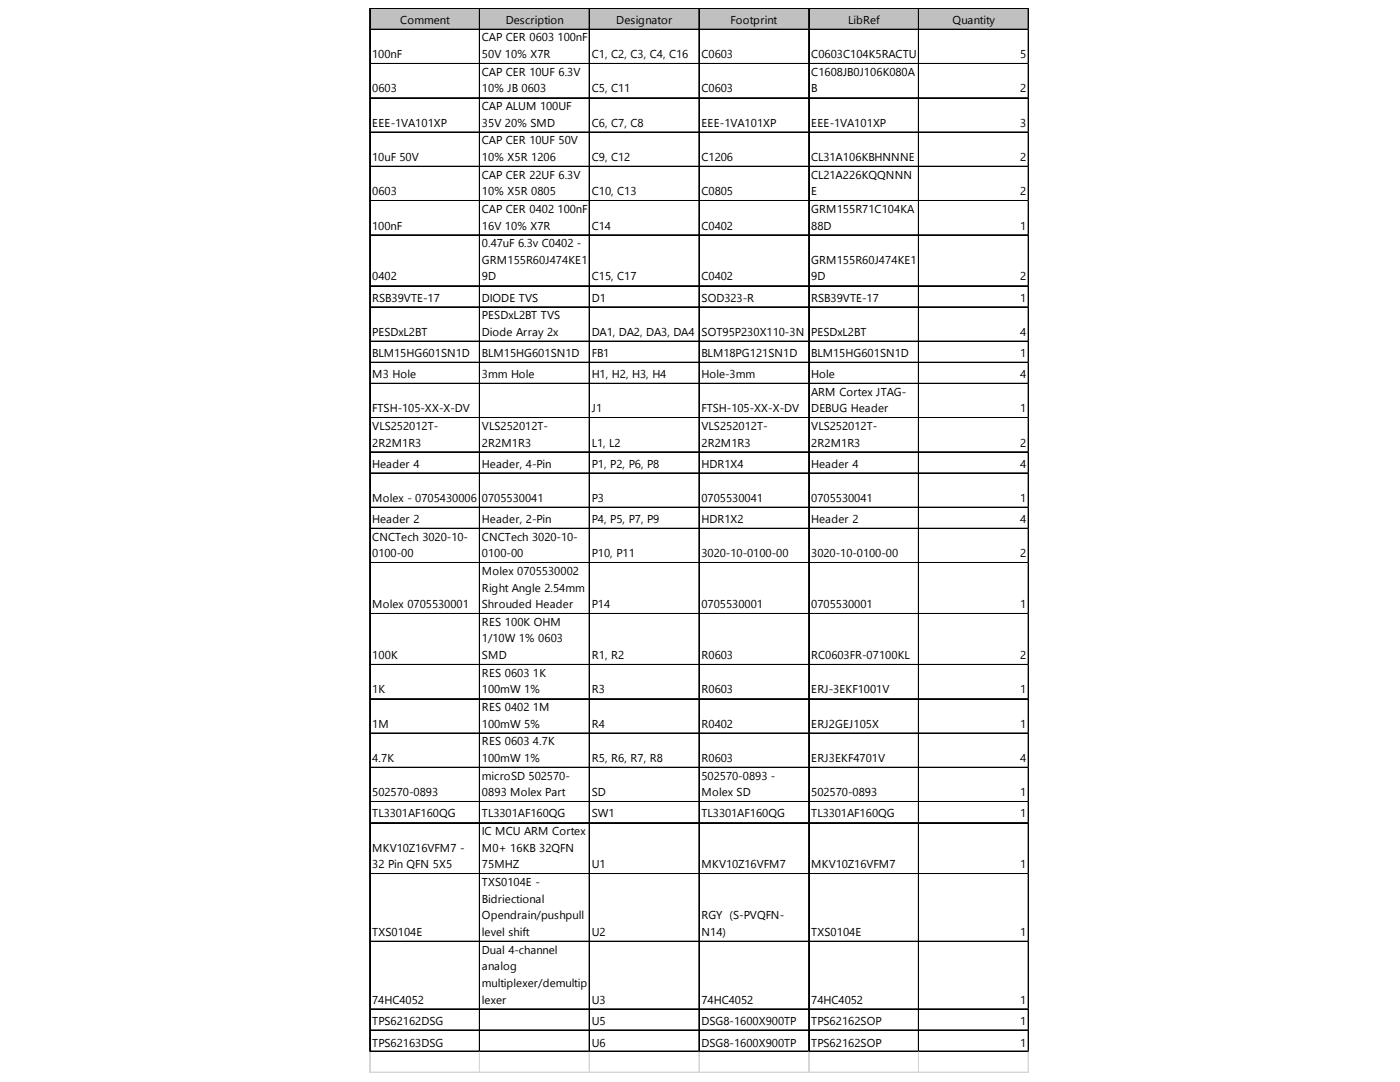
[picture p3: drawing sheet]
<svg xmlns="http://www.w3.org/2000/svg" width="279mm" height="216mm" viewBox="0 0 279 216" stroke-linecap="round" stroke-linejoin="round" font-family="sans-serif">
<defs><g id="words">
<g font-size="2.3">
<text x="79.9" y="4.8">Comment</text>
<text x="100.9" y="4.8">Description</text>
<text x="123" y="4.8">Designator</text>
<text x="145.8" y="4.8">Footprint</text>
<text x="169.3" y="4.8">LibRef</text>
<text x="190.1" y="4.8">Quantity</text>
<text x="74.3" y="11.6">100nF</text>
<text x="96.2" y="8.3">CAP CER 0603 100nF</text>
<text x="96.2" y="11.6">50V 10% X7R</text>
<text x="118.1" y="11.6">C1, C2, C3, C4, C16</text>
<text x="140" y="11.6">C0603</text>
<text x="161.9" y="11.6">C0603C104K5RACTU</text>
<text x="203.6" y="11.6">5</text>
<text x="96.2" y="15.1">CAP CER 10UF 6.3V</text>
<text x="161.9" y="15.1">C1608JB0J106K080A</text>
<text x="74.3" y="18.4">0603</text>
<text x="96.2" y="18.4">10% JB 0603</text>
<text x="96.2" y="22">CAP ALUM 100UF</text>
<text x="118.1" y="18.4">C5, C11</text>
<text x="140" y="18.4">C0603</text>
<text x="161.9" y="18.4">B</text>
<text x="203.6" y="18.4">2</text>
<text x="74.3" y="25.3">EEE-1VA101XP</text>
<text x="96.2" y="25.3">35V 20% SMD</text>
<text x="96.2" y="28.8">CAP CER 10UF 50V</text>
<text x="118.1" y="25.3">C6, C7, C8</text>
<text x="140" y="25.3">EEE-1VA101XP</text>
<text x="161.9" y="25.3">EEE-1VA101XP</text>
<text x="203.6" y="25.3">3</text>
<text x="74.3" y="32.1">10uF 50V</text>
<text x="96.2" y="32.1">10% X5R 1206</text>
<text x="96.2" y="35.6">CAP CER 22UF 6.3V</text>
<text x="118.1" y="32.1">C9, C12</text>
<text x="140" y="32.1">C1206</text>
<text x="161.9" y="32.1">CL31A106KBHNNNE</text>
<text x="161.9" y="35.6">CL21A226KQQNNN</text>
<text x="203.6" y="32.1">2</text>
<text x="74.3" y="39">0603</text>
<text x="96.2" y="39">10% X5R 0805</text>
<text x="118.1" y="39">C10, C13</text>
<text x="140" y="39">C0805</text>
<text x="161.9" y="39">E</text>
<text x="203.6" y="39">2</text>
<text x="74.3" y="45.8">100nF</text>
<text x="96.2" y="42.5">CAP CER 0402 100nF</text>
<text x="96.2" y="45.8">16V 10% X7R</text>
<text x="118.1" y="45.8">C14</text>
<text x="140" y="45.8">C0402</text>
<text x="161.9" y="42.5">GRM155R71C104KA</text>
<text x="161.9" y="45.8">88D</text>
<text x="203.6" y="45.8">1</text>
<text x="96.2" y="49.3">0.47uF 6.3v C0402 -</text>
<text x="96.2" y="52.6">GRM155R60J474KE1</text>
<text x="161.9" y="52.6">GRM155R60J474KE1</text>
<text x="74.3" y="56">0402</text>
<text x="96.2" y="56">9D</text>
<text x="118.1" y="56">C15, C17</text>
<text x="140" y="56">C0402</text>
<text x="161.9" y="56">9D</text>
<text x="203.6" y="56">2</text>
<text x="74.3" y="60.2">RSB39VTE-17</text>
<text x="96.2" y="60.2">DIODE TVS</text>
<text x="96.2" y="63.7">PESDxL2BT TVS</text>
<text x="118.1" y="60.2">D1</text>
<text x="140" y="60.2">SOD323-R</text>
<text x="161.9" y="60.2">RSB39VTE-17</text>
<text x="203.6" y="60.2">1</text>
<text x="74.3" y="67">PESDxL2BT</text>
<text x="74.3" y="71.2">BLM15HG601SN1D</text>
<text x="96.2" y="67">Diode Array 2x</text>
<text x="96.2" y="71.2">BLM15HG601SN1D</text>
<text x="118.1" y="67">DA1, DA2, DA3, DA4</text>
<text x="118.1" y="71.2">FB1</text>
<text x="140" y="67">SOT95P230X110-3N</text>
<text x="140" y="71.2">BLM18PG121SN1D</text>
<text x="161.9" y="67">PESDxL2BT</text>
<text x="161.9" y="71.2">BLM15HG601SN1D</text>
<text x="203.6" y="67">4</text>
<text x="203.6" y="71.2">1</text>
<text x="74.3" y="75.4">M3 Hole</text>
<text x="96.2" y="75.4">3mm Hole</text>
<text x="118.1" y="75.4">H1, H2, H3, H4</text>
<text x="140" y="75.4">Hole-3mm</text>
<text x="161.9" y="75.4">Hole</text>
<text x="203.6" y="75.4">4</text>
<text x="74.3" y="82.3">FTSH-105-XX-X-DV</text>
<text x="118.1" y="82.3">J1</text>
<text x="140" y="82.3">FTSH-105-XX-X-DV</text>
<text x="161.9" y="78.9">ARM Cortex JTAG-</text>
<text x="161.9" y="82.3">DEBUG Header</text>
<text x="203.6" y="82.3">1</text>
<text x="74.3" y="85.8">VLS252012T-</text>
<text x="74.3" y="89.1">2R2M1R3</text>
<text x="96.2" y="85.8">VLS252012T-</text>
<text x="96.2" y="89.1">2R2M1R3</text>
<text x="118.1" y="89.1">L1, L2</text>
<text x="140" y="85.8">VLS252012T-</text>
<text x="140" y="89.1">2R2M1R3</text>
<text x="161.9" y="85.8">VLS252012T-</text>
<text x="161.9" y="89.1">2R2M1R3</text>
<text x="203.6" y="89.1">2</text>
<text x="74.3" y="93.3">Header 4</text>
<text x="96.2" y="93.3">Header, 4-Pin</text>
<text x="118.1" y="93.3">P1, P2, P6, P8</text>
<text x="140" y="93.3">HDR1X4</text>
<text x="161.9" y="93.3">Header 4</text>
<text x="203.6" y="93.3">4</text>
<text x="74.3" y="100.1">Molex - 0705430006</text>
<text x="96.2" y="100.1">0705530041</text>
<text x="118.1" y="100.1">P3</text>
<text x="140" y="100.1">0705530041</text>
<text x="161.9" y="100.1">0705530041</text>
<text x="203.6" y="100.1">1</text>
<text x="74.3" y="104.4">Header 2</text>
<text x="74.3" y="107.9">CNCTech 3020-10-</text>
<text x="96.2" y="104.4">Header, 2-Pin</text>
<text x="96.2" y="107.9">CNCTech 3020-10-</text>
<text x="118.1" y="104.4">P4, P5, P7, P9</text>
<text x="140" y="104.4">HDR1X2</text>
<text x="161.9" y="104.4">Header 2</text>
<text x="203.6" y="104.4">4</text>
<text x="74.3" y="111.2">0100-00</text>
<text x="96.2" y="111.2">0100-00</text>
<text x="118.1" y="111.2">P10, P11</text>
<text x="140" y="111.2">3020-10-0100-00</text>
<text x="161.9" y="111.2">3020-10-0100-00</text>
<text x="203.6" y="111.2">2</text>
<text x="96.2" y="114.7">Molex 0705530002</text>
<text x="96.2" y="118">Right Angle 2.54mm</text>
<text x="74.3" y="121.4">Molex 0705530001</text>
<text x="96.2" y="121.4">Shrouded Header</text>
<text x="96.2" y="124.9">RES 100K OHM</text>
<text x="118.1" y="121.4">P14</text>
<text x="140" y="121.4">0705530001</text>
<text x="161.9" y="121.4">0705530001</text>
<text x="203.6" y="121.4">1</text>
<text x="74.3" y="131.5">100K</text>
<text x="96.2" y="128.2">1/10W 1% 0603</text>
<text x="96.2" y="131.5">SMD</text>
<text x="118.1" y="131.5">R1, R2</text>
<text x="140" y="131.5">R0603</text>
<text x="161.9" y="131.5">RC0603FR-07100KL</text>
<text x="203.6" y="131.5">2</text>
<text x="96.2" y="135">RES 0603 1K</text>
<text x="74.3" y="138.4">1K</text>
<text x="96.2" y="138.4">100mW 1%</text>
<text x="96.2" y="141.9">RES 0402 1M</text>
<text x="118.1" y="138.4">R3</text>
<text x="140" y="138.4">R0603</text>
<text x="161.9" y="138.4">ERJ-3EKF1001V</text>
<text x="203.6" y="138.4">1</text>
<text x="74.3" y="145.2">1M</text>
<text x="96.2" y="145.2">100mW 5%</text>
<text x="96.2" y="148.7">RES 0603 4.7K</text>
<text x="118.1" y="145.2">R4</text>
<text x="140" y="145.2">R0402</text>
<text x="161.9" y="145.2">ERJ2GEJ105X</text>
<text x="203.6" y="145.2">1</text>
<text x="74.3" y="152">4.7K</text>
<text x="96.2" y="152">100mW 1%</text>
<text x="96.2" y="155.5">microSD 502570-</text>
<text x="118.1" y="152">R5, R6, R7, R8</text>
<text x="140" y="152">R0603</text>
<text x="140" y="155.5">502570-0893 -</text>
<text x="161.9" y="152">ERJ3EKF4701V</text>
<text x="203.6" y="152">4</text>
<text x="74.3" y="158.9">502570-0893</text>
<text x="96.2" y="158.9">0893 Molex Part</text>
<text x="118.1" y="158.9">SD</text>
<text x="140" y="158.9">Molex SD</text>
<text x="161.9" y="158.9">502570-0893</text>
<text x="203.6" y="158.9">1</text>
<text x="74.3" y="163.1">TL3301AF160QG</text>
<text x="96.2" y="163.1">TL3301AF160QG</text>
<text x="96.2" y="166.6">IC MCU ARM Cortex</text>
<text x="118.1" y="163.1">SW1</text>
<text x="140" y="163.1">TL3301AF160QG</text>
<text x="161.9" y="163.1">TL3301AF160QG</text>
<text x="203.6" y="163.1">1</text>
<text x="74.3" y="169.9">MKV10Z16VFM7 -</text>
<text x="74.3" y="173.3">32 Pin QFN 5X5</text>
<text x="96.2" y="169.9">M0+ 16KB 32QFN</text>
<text x="96.2" y="173.3">75MHZ</text>
<text x="118.1" y="173.3">U1</text>
<text x="140" y="173.3">MKV10Z16VFM7</text>
<text x="161.9" y="173.3">MKV10Z16VFM7</text>
<text x="203.6" y="173.3">1</text>
<text x="96.2" y="176.8">TXS0104E -</text>
<text x="96.2" y="180.1">Bidriectional</text>
<text x="96.2" y="183.4">Opendrain/pushpull</text>
<text x="140" y="183.4">RGY (S-PVQFN-</text>
<text x="74.3" y="186.8">TXS0104E</text>
<text x="96.2" y="186.8">level shift</text>
<text x="96.2" y="190.3">Dual 4-channel</text>
<text x="118.1" y="186.8">U2</text>
<text x="140" y="186.8">N14)</text>
<text x="161.9" y="186.8">TXS0104E</text>
<text x="203.6" y="186.8">1</text>
<text x="96.2" y="193.6">analog</text>
<text x="96.2" y="196.9">multiplexer/demultip</text>
<text x="74.3" y="200.3">74HC4052</text>
<text x="96.2" y="200.3">lexer</text>
<text x="118.1" y="200.3">U3</text>
<text x="140" y="200.3">74HC4052</text>
<text x="161.9" y="200.3">74HC4052</text>
<text x="203.6" y="200.3">1</text>
<text x="74.3" y="204.5">TPS62162DSG</text>
<text x="74.3" y="208.8">TPS62163DSG</text>
<text x="118.1" y="204.5">U5</text>
<text x="118.1" y="208.8">U6</text>
<text x="140" y="204.5">DSG8-1600X900TP</text>
<text x="140" y="208.8">DSG8-1600X900TP</text>
<text x="161.9" y="204.5">TPS62162SOP</text>
<text x="161.9" y="208.8">TPS62162SOP</text>
<text x="203.6" y="204.5">1</text>
<text x="203.6" y="208.8">1</text>
</g>
</g></defs>
<path d="M73.9 1.7h131.5v4.3h-131.5z" fill="#c0c0c0"/>
<g fill="none" stroke="#000" stroke-width=".2">
<path d="M73.8 1.6v208.3M73.9 1.6h131.5M73.9 1.7h131.5M73.9 5.8h131.5M73.9 5.9h131.5M73.9 12.7h131.5M73.9 19.5h131.5M73.9 19.6h131.5M95.7 1.8v208.1M95.8 1.8v208.1M117.6 1.8v208.1M117.7 1.8v208.1"/>
<path d="M139.5 1.8v208.1M139.6 1.8v208.1M161.4 1.8v208.1M161.5 1.8v208.1M183.3 1.8v208.1M183.4 1.8v208.1M205.2 1.8v208.1M205.3 1.8v208.1M73.9 26.3h131.5M73.9 26.4h131.5M73.9 33.2h131.5M73.9 33.3h131.5"/>
<path d="M73.9 40h131.5M73.9 40.1h131.5M73.9 46.8h131.5M73.9 46.9h131.5M73.9 57h131.5M73.9 57.1h131.5M73.9 61.2h131.5M73.9 61.3h131.5M73.9 68.1h131.5M73.9 72.3h131.5M73.9 72.4h131.5M73.9 76.5h131.5"/>
<path d="M73.9 76.6h131.5M73.9 83.3h131.5M73.9 83.4h131.5M73.9 90.1h131.5M73.9 90.2h131.5M73.9 94.4h131.5M73.9 101.2h131.5M73.9 101.3h131.5M73.9 105.4h131.5M73.9 105.5h131.5M73.9 112.2h131.5M73.9 112.3h131.5"/>
<path d="M73.9 122.4h131.5M73.9 122.5h131.5M73.9 132.6h131.5M73.9 132.7h131.5M73.9 139.4h131.5M73.9 139.5h131.5M73.9 146.2h131.5M73.9 146.3h131.5M73.9 153.1h131.5M73.9 153.2h131.5M73.9 159.9h131.5M73.9 160h131.5"/>
<path d="M73.9 164.1h131.5M73.9 164.2h131.5M73.9 174.3h131.5M73.9 174.4h131.5M73.9 187.8h131.5M73.9 187.9h131.5M73.9 201.3h131.5M73.9 201.4h131.5M73.9 205.5h131.5M73.9 205.6h131.5M73.9 209.7h131.5M73.9 209.8h131.5"/>
</g>
<g fill="none" stroke="#d4d4d4" stroke-width=".2">
<path d="M205.4 1.6h.1M73.8 209.9v4.2M95.7 209.9v4.2M95.8 209.9v4.2M117.6 209.9v4.2M117.7 209.9v4.2M139.5 209.9v4.2M139.6 209.9v4.2M161.4 209.9v4.2M161.5 209.9v4.2M183.3 209.9v4.2M183.4 209.9v4.2"/>
<path d="M205.2 209.9v4.2M205.3 209.9v4.2"/>
</g>
<path d="M205.4 1.6v.2z" fill="#d4d4d4"/>
<path d="M205.4 5.8h.1" fill="none" stroke="#d4d4d4" stroke-width=".2"/>
<path d="M205.4 5.8v.2z" fill="#d4d4d4"/>
<path d="M205.4 12.7h.1" fill="none" stroke="#d4d4d4" stroke-width=".2"/>
<path d="M205.4 12.7v.1z" fill="#d4d4d4"/>
<path d="M205.4 19.5h.1" fill="none" stroke="#d4d4d4" stroke-width=".2"/>
<path d="M205.4 19.5v.2z" fill="#d4d4d4"/>
<path d="M205.4 26.3h.1" fill="none" stroke="#d4d4d4" stroke-width=".2"/>
<path d="M205.4 26.3v.2z" fill="#d4d4d4"/>
<path d="M205.4 33.2h.1" fill="none" stroke="#d4d4d4" stroke-width=".2"/>
<path d="M205.4 33.2v.1z" fill="#d4d4d4"/>
<path d="M205.4 40h.1" fill="none" stroke="#d4d4d4" stroke-width=".2"/>
<path d="M205.4 40v.2z" fill="#d4d4d4"/>
<path d="M205.4 46.8h.1" fill="none" stroke="#d4d4d4" stroke-width=".2"/>
<path d="M205.4 46.8v.2z" fill="#d4d4d4"/>
<path d="M205.4 57h.1" fill="none" stroke="#d4d4d4" stroke-width=".2"/>
<path d="M205.4 57v.2z" fill="#d4d4d4"/>
<path d="M205.4 61.2h.1" fill="none" stroke="#d4d4d4" stroke-width=".2"/>
<path d="M205.4 61.2v.2z" fill="#d4d4d4"/>
<path d="M205.4 68.1h.1" fill="none" stroke="#d4d4d4" stroke-width=".2"/>
<path d="M205.4 68.1v.1z" fill="#d4d4d4"/>
<path d="M205.4 72.3h.1" fill="none" stroke="#d4d4d4" stroke-width=".2"/>
<path d="M205.4 72.3v.1z" fill="#d4d4d4"/>
<path d="M205.4 76.5h.1" fill="none" stroke="#d4d4d4" stroke-width=".2"/>
<path d="M205.4 76.5v.1z" fill="#d4d4d4"/>
<path d="M205.4 83.3h.1" fill="none" stroke="#d4d4d4" stroke-width=".2"/>
<path d="M205.4 83.3v.2z" fill="#d4d4d4"/>
<path d="M205.4 90.1h.1" fill="none" stroke="#d4d4d4" stroke-width=".2"/>
<path d="M205.4 90.1v.2z" fill="#d4d4d4"/>
<path d="M205.4 94.4h.1" fill="none" stroke="#d4d4d4" stroke-width=".2"/>
<path d="M205.4 94.4v.1z" fill="#d4d4d4"/>
<path d="M205.4 101.2h.1" fill="none" stroke="#d4d4d4" stroke-width=".2"/>
<path d="M205.4 101.2v.2z" fill="#d4d4d4"/>
<path d="M205.4 105.4h.1" fill="none" stroke="#d4d4d4" stroke-width=".2"/>
<path d="M205.4 105.4v.2z" fill="#d4d4d4"/>
<path d="M205.4 112.2h.1" fill="none" stroke="#d4d4d4" stroke-width=".2"/>
<path d="M205.4 112.2v.2z" fill="#d4d4d4"/>
<path d="M205.4 122.4h.1" fill="none" stroke="#d4d4d4" stroke-width=".2"/>
<path d="M205.4 122.4v.2z" fill="#d4d4d4"/>
<path d="M205.4 132.6h.1" fill="none" stroke="#d4d4d4" stroke-width=".2"/>
<path d="M205.4 132.6v.1z" fill="#d4d4d4"/>
<path d="M205.4 139.4h.1" fill="none" stroke="#d4d4d4" stroke-width=".2"/>
<path d="M205.4 139.4v.2z" fill="#d4d4d4"/>
<path d="M205.4 146.2h.1" fill="none" stroke="#d4d4d4" stroke-width=".2"/>
<path d="M205.4 146.2v.2z" fill="#d4d4d4"/>
<path d="M205.4 153.1h.1" fill="none" stroke="#d4d4d4" stroke-width=".2"/>
<path d="M205.4 153.1v.2z" fill="#d4d4d4"/>
<path d="M205.4 159.9h.1" fill="none" stroke="#d4d4d4" stroke-width=".2"/>
<path d="M205.4 159.9v.2z" fill="#d4d4d4"/>
<path d="M205.4 164.1h.1" fill="none" stroke="#d4d4d4" stroke-width=".2"/>
<path d="M205.4 164.1v.2z" fill="#d4d4d4"/>
<path d="M205.4 174.3h.1" fill="none" stroke="#d4d4d4" stroke-width=".2"/>
<path d="M205.4 174.3v.2z" fill="#d4d4d4"/>
<path d="M205.4 187.8h.1" fill="none" stroke="#d4d4d4" stroke-width=".2"/>
<path d="M205.4 187.8v.2z" fill="#d4d4d4"/>
<path d="M205.4 201.3h.1" fill="none" stroke="#d4d4d4" stroke-width=".2"/>
<path d="M205.4 201.3v.2z" fill="#d4d4d4"/>
<path d="M205.4 205.5h.1" fill="none" stroke="#d4d4d4" stroke-width=".2"/>
<path d="M205.4 205.5v.2z" fill="#d4d4d4"/>
<path d="M205.4 209.7h.1" fill="none" stroke="#d4d4d4" stroke-width=".2"/>
<path d="M205.4 209.7v.2z" fill="#d4d4d4"/>
<path d="M73.8 213.9h131.6M73.8 214h131.6" fill="none" stroke="#d4d4d4" stroke-width=".2"/>
<use href="#words"/>
</svg>
